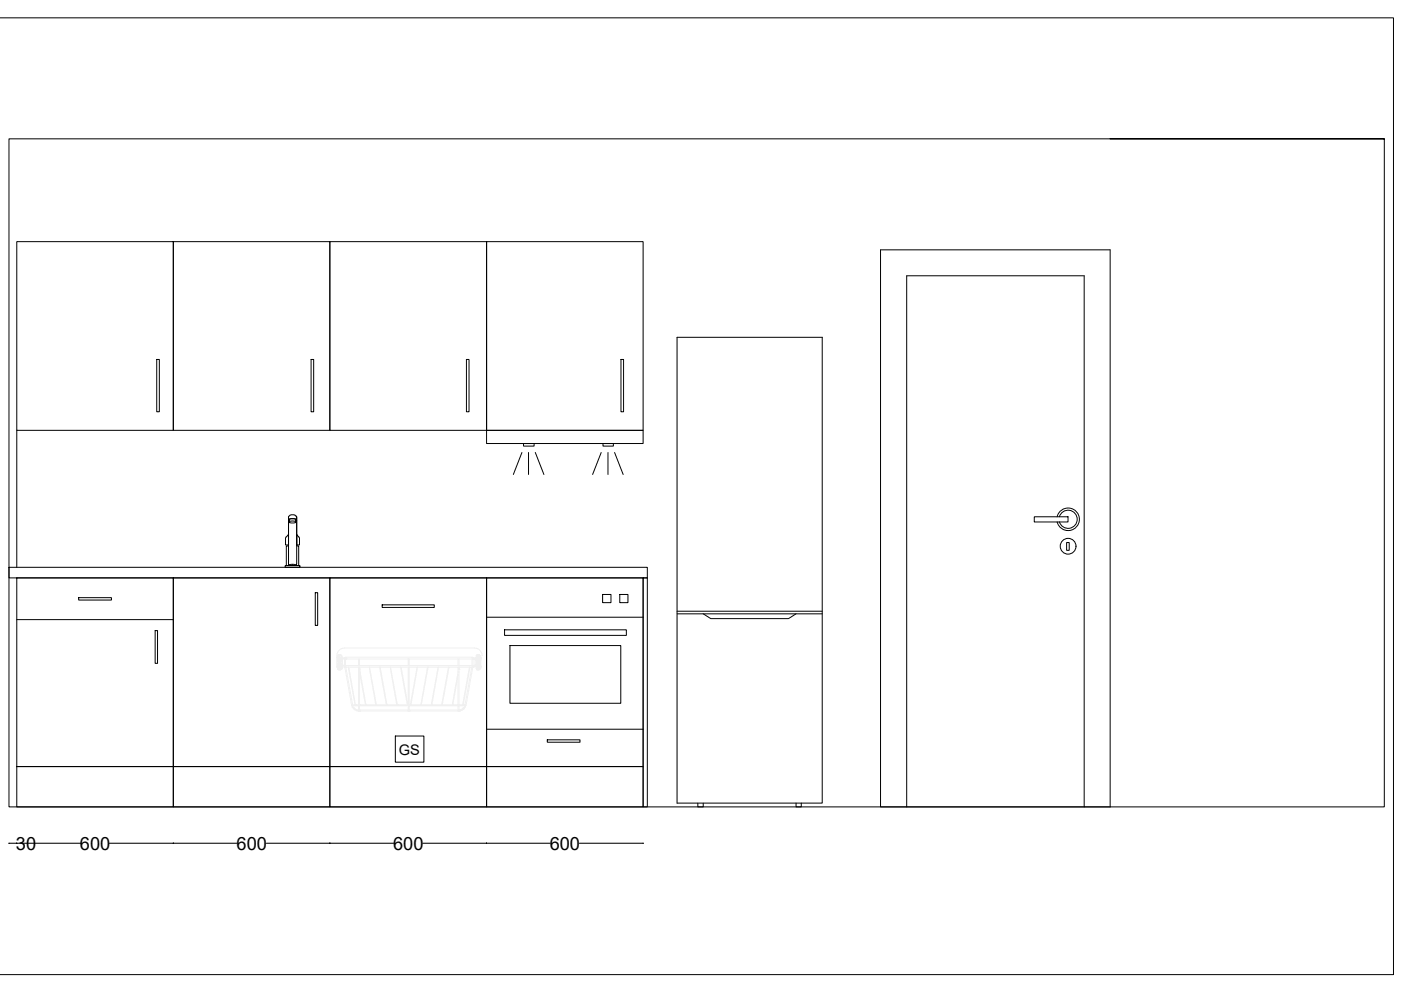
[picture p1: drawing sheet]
<svg xmlns="http://www.w3.org/2000/svg" width="297mm" height="210mm" viewBox="0 0 297 210" stroke-linecap="round" stroke-linejoin="round" font-family="sans-serif">
<defs><g id="words">
<g font-size="3.9">
<text x="3.4" y="180.2">30</text>
<text x="16.9" y="180.2">600</text>
<text x="50.2" y="180.2">600</text>
<text x="83.4" y="180.2">600</text>
<text x="116.5" y="180.2">600</text>
</g>
<text font-size="3.1" x="84.5" y="160">GS</text>
</g></defs>
<!-- layer: BASE -->
<g fill="none" stroke="#000" stroke-width=".21">
<path d="M186.7 53h48.7v118.1h-48.7zM60.5 119.9h3l.1 .4h-3.1zM60.5 119.9h3M60.7 113.8l.5-.5v2.2h-.7zM61.2 109.7v9.9l.2 .2 1.5-.2v-9.9M61.2 110.3l.1 .2a.87 .87 0 0 0 1.1 .3h.3l.2-.5v5.5h.4v4.1h-2.6v-4.1h.5zM61.2 109.4a1.07 1.07 0 0 1 1.7 .3v.4a2.31 2.31 0 0 0-1.7 0zM61.3 110.1l1.1-.1a.24 .24 0 0 1 .3 .1 .24 .24 0 0 1 0 .3v.2l-.5-.1-.9 .1zM62.8 110.2v.2M62.9 113.3l.6 .6v1.6h-.6zM219.3 109.6h7.1v1.1h-7.1zM224.1 109.5a2.39 2.39 0 0 1 3.7-1.4 2.39 2.39 0 0 1 0 4 2.39 2.39 0 0 1-3.7-1.4"/>
<path d="M224.6 109.6a1.93 1.93 0 0 1 3-1.1 1.93 1.93 0 0 1 0 3.2 1.93 1.93 0 0 1-3-1M226.1 115h.6v1.7h-.6zM1.9 120.3h135.3v2.2h-135.3zM36.7 122.5h33.2v40h-33.2zM66.8 125.7h.6v6.9h-.6zM103.2 122.5h33.2v40h-33.2zM103.2 130.9h33.2M107 133.5h25.8v1.2h-25.8zM108.1 136.9h23.5v12.2h-23.5zM127.8 126h1.7v1.8h-1.7zM131.4 126h1.7v1.8h-1.7zM136.4 122.5h.8v48.6h-.8z"/>
<path d="M103.2 154.6h33.2M116 156.9h7v.5h-7zM36.7 162.5h33.2v8.6h-33.2zM103.2 162.5h33.2v8.6h-33.2zM192.2 171.1v-112.6h37.7v112.6"/>
<circle cx="226.5" cy="115.8" r="1.67"/>
</g>
<!-- layer: 0 -->
<path d="M0 3.8h295.4v202.8h-295.4M235.4 29.4h58.1v141.7h-291.6v-141.7h291.6M1.9 178.7h1.7M3.6 178.8h13.5M23.2 178.8h27.1M36.7 178.7v.1M56.4 178.8h27.1M69.9 178.7l.1 .1M89.6 178.8h27.1M103.2 178.7v.1M122.8 178.8h13.6M136.4 178.7v.1" fill="none" stroke="#000" stroke-width=".21"/>
<!-- layer: DISHWASHER -->
<g fill="none" stroke="#f0f0f0" stroke-width=".21">
<path d="M71.4 139.5h.1M71.4 139.5l.2 .1M71.6 139.5h.1M71.6 139.7h.1M71.6 139.1h.1M71.7 139h.1M71.9 138.8v1.5M72.1 138.8h.1M72.1 138.8l-.5 .2v1.3h.7v-1.3M72.1 138.8l.1 .1M72.1 138.8v1.5M72.2 138.9h.1"/>
<path d="M72.3 138.9v.1M72.3 139h.1M72.3 139.5h.1M72.3 139.7h.1M72.3 139.1h.1M72.3 139.5h.8M72.3 139.7h.8M72.4 139.8h.2M72.4 139.8h.1M72.4 139.8h-.1M72.6 139.8v1.2l-.2 .1M72.6 139.8h.1"/>
<path d="M73 139.5l.1 .2h3M73.1 139.5h.1M73.1 139.7h.1M73.1 139.5h27.2M73.1 139.7v1.5M73.2 139.7h.1M73.3 139.7h.1M73.3 139.7v1.4M76 139.7v1.4M86.6 139.7v1.4M86.6 139.7h-10.4v1.4h10.4M86.7 139.7h10.5"/>
<path d="M86.8 139.7v1.4M97.1 139.7v1.4M97.3 139.7v1.4M100.1 139.7v1.4M100.2 139.7h.1M100.3 139.7h.1M100.3 139.5h.1M100.3 139.5h.7M100.3 139.7h.7M100.3 139.7v1.5M100.3 139.5l-.1 .2h-2.9M100.8 139.8l-.1 1.2h.3"/>
<path d="M100.8 139.8h.1M100.9 139.7h.1M100.9 139.7l-.1 .1M100.9 139.7l.1 .1M101 139.8h.1M101 139.5h.1M101 139.7h.1M101 139.1h.1M101 139h.1M101.1 138.9h.1M101.3 138.8h.1M101.3 138.8l-.3 .2"/>
<path d="M101.3 138.8h.2M101.3 138.8v1.5M101.4 138.8v1.5M101.5 138.8l.2 .2v1.3h-.7v-1.3M101.7 139h.1M101.7 139.5h.1M101.7 139.7h.1M101.7 139.1h.1M101.8 139.5v.1M101.8 139.6h-.1M101.9 139.5h.1M101.9 139.5h-.1"/>
<path d="M101.9 139.5v1.9M102.2 139a1.69 1.69 0 0 0-1.7-1.6h-27.4a1.61 1.61 0 0 0-1.7 1.6v2.4M71.4 141.4h.1M71.5 141.4h.1M71.5 141.4h-.1M71.5 141.3h.1M71.6 141.2h.1M71.6 141.3l-.1 .1M71.6 141.4h.1M71.6 140h.1M71.6 141.7h.1M71.6 140.9h.1"/>
<path d="M71.6 140.1l.2 .2M71.6 140.6h.7v1.2l-.1 .2-.5-.1zM71.7 140.7h.1M71.8 140.6h.1M71.8 142h.1M71.8 140.6l-.2 .2M71.9 140.6v1.4M72.1 140.3h.1M72.1 142h.1M72.1 140.6h.1M72.1 140.6v1.4M72.2 142h.1"/>
<path d="M72.2 140.6h.1M72.2 140.2h.1M72.2 140.2v.1M72.2 140.6l.1 .1M72.3 140.7h.1M72.3 140.1v.1M72.3 141.9h.1M72.3 141.2h.1M72.3 141.4h.1M72.3 140.1h.1M72.3 140h.1M72.3 140.9h.1"/>
<path d="M72.3 141.7h.1M72.3 141.2h.8M72.3 141.4h.8M72.3 141l.1 .1M72.4 141.1h.1M72.6 141.1h.1M73.1 141.2h.1M73.1 141.4h.1M73.1 141.4l1.4 8.2a1.62 1.62 0 0 0 1.6 1.2M73.2 141.1h.1M73.3 141.1h.1M73.3 141.4l1.5 8.1"/>
<path d="M73.8 141.4l1.5 8.1M74 141.4l1.4 8.1M74.8 149.5a1.49 1.49 0 0 0 1.2 1.1M74.8 149.5h.5M74.8 149.5h.1M74.8 149.6h1.2M75.3 149.5h.1M75.4 149.5h.1M75.4 149.5h.6M76 150.7h.1M76 150.6h.1M76 149.5h.1"/>
<path d="M76 149.6h.1M76 141.4v9.4h21.3v-9.4M76.1 141.1h-2.9l-.1 .3M76.1 150.8h.1M76.2 150.8h.1M76.2 150.7h.1M76.2 150.6h.1M76.2 149.5h.1M76.2 149.6h.1M76.2 142.5h.1M76.2 141.9h.1M76.2 141.4v9.4"/>
<path d="M76.2 149.5h1.3M76.2 150.6h10.4M76.2 149.6h10.4M76.2 141.9l1.4 7.6M76.2 142.5l1.3 7M77.5 149.5h.1M77.6 149.5h.1M78.3 141.4l1.4 8.1h-2.1M78.4 141.4l1.4 8.1M79.7 149.5h.1M79.8 149.5h.1M79.8 149.5h2.1"/>
<path d="M80.5 141.4l1.4 8.1M80.6 141.4l1.4 8.1M81.9 149.5h.1M82 149.5h.1M82 149.5h2.1M82.7 141.4l1.4 8.1M82.8 141.4l1.4 8.1M84.1 149.5h.1M84.2 149.5h.1M84.2 149.5h2.2M84.9 141.4l1.5 8.1M85 141.4l1.5 8.1"/>
<path d="M86.4 149.5h.1M86.5 149.5h.1M86.6 150.7h.1M86.6 149.5h.1M86.6 150.6h.1M86.6 149.6h.1M86.6 141.4v9.4M86.6 150.8h.1M86.7 150.8h.1M86.7 141.1h10.5M86.8 150.7h.1M86.8 150.6h.1"/>
<path d="M86.8 149.6h.1M86.8 149.5h.1M86.8 141.4l-.1 9.4M86.8 149.5h.2M86.8 150.6h10.3M86.8 149.6h10.3M87 149.5h.1M87.1 149.5h.1M88.4 141.4l-1.4 8.1M88.5 141.4l-1.4 8.1M89.2 149.5h.1M89.3 149.5h.1"/>
<path d="M89.3 149.5h2.1M90.6 141.4l-1.4 8.1h-2.1M90.8 141.4l-1.5 8.1M91.4 149.5h.1M91.6 149.5h.1M91.6 149.5h2M92.9 141.4l-1.5 8.1M93 141.4l-1.4 8.1M93.6 149.5h.1M93.8 149.5h.1M93.8 149.5h2.1M95.1 141.4l-1.5 8.1"/>
<path d="M95.2 141.4l-1.4 8.1M95.9 149.5h.1M96 149.5h.1M96 149.5h1.1M97.1 150.7h.1M97.1 150.6h.1M97.1 149.5h.1M97.1 149.6h.1M97.1 142.5h.1M97.1 141.4v9.3M97.1 142.5l-1.2 7M97.1 143.1l-1.1 6.4"/>
<path d="M97.2 150.8h.1M97.3 141.1h2.9M97.3 150.7h.1M97.3 150.6h.1M97.3 149.5h.1M97.3 149.6h.1M97.3 141.9h.1M97.3 149.5h.8M97.3 149.6h1.3M97.4 141.4l-.1 .5M98.1 149.5h.1M98.2 149.5h.1"/>
<path d="M98.2 149.5h.4M98.6 149.5a1.49 1.49 0 0 1-1.3 1.1M98.6 149.5h.1M99.5 141.4l-1.4 8.1M99.7 141.4l-1.5 8.1M100 141.4l-1.4 8.1M100.2 141.1h.1M100.2 141.1l.1 .1-.1 .2h-27.1M100.2 141.4h.1M100.2 141.2h.8M100.2 141.4h.8M100.2 141.4l-1.4 8.2a1.62 1.62 0 0 1-1.6 1.2"/>
<path d="M100.3 141.4h.1M100.3 141.2h.1M100.8 141.1h.1M100.9 141.1h.1M101 141.1h.1M101 140.1h.1M101 140h.1M101 141.2h.1M101 141.4h.1M101 141.7h.1M101 140.9h.1M101 141.8v.1"/>
<path d="M101 140.7h.1M101 141.9v-1.3h.7v1.3M101 140.2l.1 .1M101 141.9h.6M101.1 140.2h.1M101.1 140.6l-.1 .1M101.1 140.6h.1M101.2 140.6h-.1M101.3 140.3h.1M101.3 142h.1M101.3 140.6h.1M101.3 140.6v1.4"/>
<path d="M101.4 140.6v1.4M101.5 140.6l.2 .2M101.6 140.6h.1M101.6 142h.1M101.6 140.2v.1M101.6 141.9h.1M101.7 140.7h.1M101.7 140h.1M101.7 140.2h-.1M101.7 141.2h.1M101.7 141.4h.1M101.7 141.7h.1"/>
<path d="M101.7 140.9h.1M101.7 140.1v.1M101.8 141.2v.1M101.8 141.3l.1 .1M101.8 141.3h.1M101.9 141.4h.1"/>
</g>
<path d="M69.9 122.5h33.3v40h-33.3zM81 128.2h11.1v.6h-11.1zM83.8 156.1h6.1v5.5h-6.1zM69.9 162.5h33.3v8.6h-33.3z" fill="none" stroke="#000" stroke-width=".21"/>
<!-- layer: 600 BOTTOM -->
<path d="M3.6 122.5h33.1v40h-33.1zM3.6 131.4h33.1M16.7 126.7h6.9v.5h-6.9zM32.9 133.7h.5v6.9h-.5zM3.6 162.5h33.1v8.6h-33.1z" fill="none" stroke="#000" stroke-width=".21"/>
<!-- layer: SMALL CABINET -->
<path d="M3.6 91.2v29.1" fill="none" stroke="#000" stroke-width=".21"/>
<!-- layer: TOP 4 -->
<path d="M3.6 51.2h33.1v40h-33.1zM33.2 76.2h.6v11.1h-.6z" fill="none" stroke="#000" stroke-width=".21"/>
<!-- layer: 600 TOP_2 -->
<path d="M36.7 51.2h33.2v40h-33.2zM66 76.2h.5v11.1h-.5z" fill="none" stroke="#000" stroke-width=".21"/>
<!-- layer: 600 TOP_3 -->
<path d="M69.9 51.2h33.3v40h-33.3zM98.9 76.2h.5v11.1h-.5z" fill="none" stroke="#000" stroke-width=".21"/>
<!-- layer: ASPIRATOR -->
<path d="M103.2 51.2h33.2v40h-33.2zM131.7 76.2h.5v11.1h-.5zM103.2 91.2h33.2v2.8h-33.2zM110.7 95.9l-1.9 4.7M111 94h2.2v.6h-2.2zM112.1 95.9v4.7M113.5 95.9l1.8 4.7M127.5 95.9l-1.9 4.7M127.8 94h2.2v.6h-2.2zM128.9 95.9v4.7M130.3 95.9l1.8 4.7" fill="none" stroke="#000" stroke-width=".21"/>
<!-- layer: REFRIGERATOR -->
<path d="M143.6 71.5h30.7v98.8h-30.7zM143.6 129.6h30.7M143.6 130.1h30.7M149.1 130.1l1.6 1.1h16.5l1.6-1.1M148 170.3v.8h1.1v-.8M168.8 170.3v.8h1.1v-.8" fill="none" stroke="#000" stroke-width=".21"/>
<use href="#words"/>
</svg>
